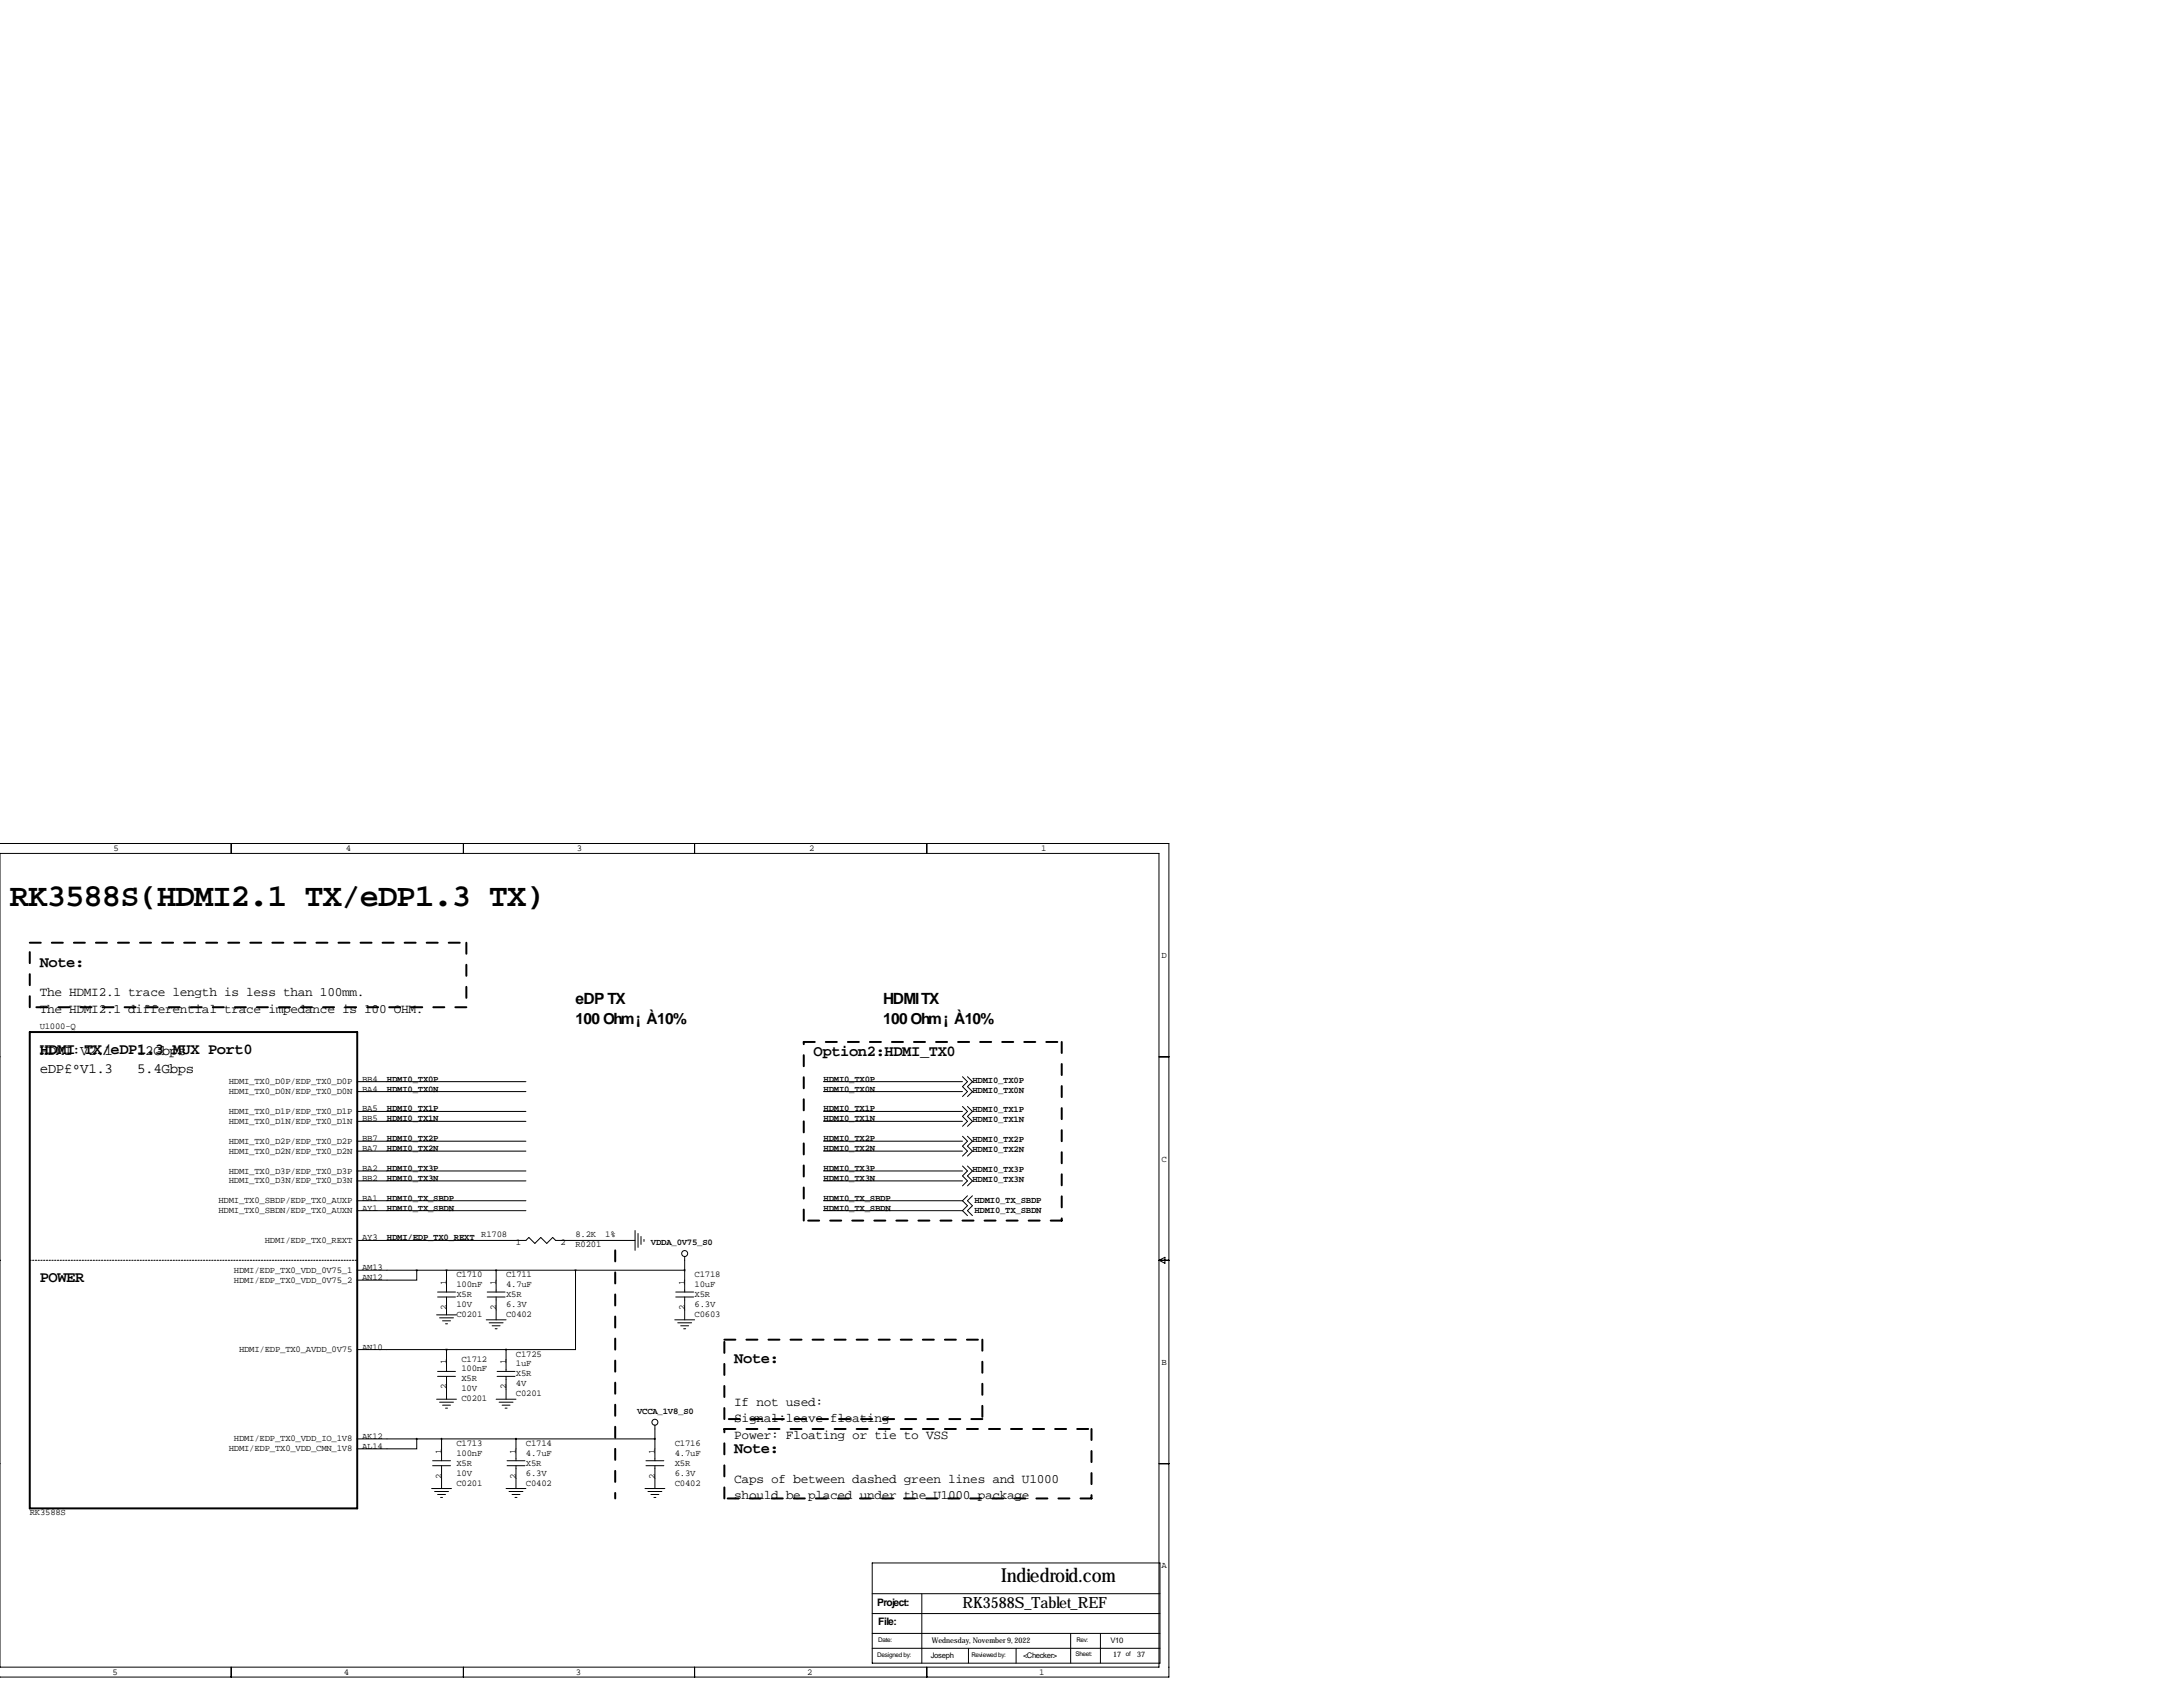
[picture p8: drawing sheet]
<svg xmlns="http://www.w3.org/2000/svg" width="559mm" height="432mm" viewBox="0 0 559 432" stroke-linecap="round" stroke-linejoin="round" font-family="sans-serif">
<defs><g id="words">
<text font-size="8.2" x="2.5" y="231.9">RK3588S(HDMI2.1 TX/eDP1.3 TX)</text>
<text font-size="4.9" x="256.3" y="404.9">Indiedroid.com</text>
<g font-size="4">
<text x="10.2" y="247.4">Note:</text>
<text x="147.3" y="257">eDP TX</text>
<text x="226.1" y="257">HDMI TX</text>
<text x="147.3" y="262">100 Ohm ¡À10%</text>
<text x="226.1" y="262">100 Ohm ¡À10%</text>
<text x="10.2" y="269.7">HDMI TX/eDP1.3 MUX Port0</text>
<text x="208.3" y="270.3">Option2:HDMI_TX0</text>
<text x="10.2" y="328.2">POWER</text>
<text x="188" y="349">Note:</text>
<text x="188" y="371.9">Note:</text>
<text x="246.4" y="411.5">RK3588S_Tablet_REF</text>
</g>
<g font-size="3.6">
<text x="10.2" y="274.6">eDP£ºV1.3</text>
<text x="10.2" y="270">HDMI:V2.1</text>
<text x="35.1" y="274.6">5.4Gbps</text>
<text x="35.1" y="270">12Gbps</text>
</g>
<g font-size="3.3">
<text x="10.2" y="255">The HDMI2.1 trace length is less than 100mm.</text>
<text x="10.2" y="259.2">The HDMI2.1 differential trace impedance is 100 OHM.</text>
<text x="188" y="359.9">If not used:</text>
<text x="188" y="364.1">Signal:leave floating</text>
<text x="188" y="368.2">Power: Floating or tie to VSS</text>
<text x="188" y="379.5">Caps of between dashed green lines and U1000</text>
<text x="188" y="383.6">should be placed under the U1000 package</text>
</g>
<g font-size="2.6">
<text x="224.5" y="411">Project:</text>
<text x="224.8" y="416.1">File:</text>
</g>
<g font-size="2.3">
<text x="29.1" y="217.8">5</text>
<text x="88.5" y="217.8">4</text>
<text x="147.7" y="217.8">3</text>
<text x="207.1" y="217.8">2</text>
<text x="266.5" y="217.8">1</text>
<text x="297.3" y="245.2">D</text>
<text x="10.2" y="263.4">U1000-Q</text>
<text x="58.5" y="277.5">HDMI_TX0_D0P/EDP_TX0_D0P</text>
<text x="58.5" y="280">HDMI_TX0_D0N/EDP_TX0_D0N</text>
<text x="92.7" y="276.9">BB4</text>
<text x="92.7" y="279.4">BA4</text>
<text x="99.1" y="279.4">HDMI0_TX0N</text>
<text x="99.1" y="276.9">HDMI0_TX0P</text>
<text x="210.8" y="279.4">HDMI0_TX0N</text>
<text x="210.8" y="276.9">HDMI0_TX0P</text>
<text x="248.9" y="279.7">HDMI0_TX0N</text>
<text x="248.9" y="277.1">HDMI0_TX0P</text>
<text x="58.5" y="285.1">HDMI_TX0_D1P/EDP_TX0_D1P</text>
<text x="58.5" y="287.7">HDMI_TX0_D1N/EDP_TX0_D1N</text>
<text x="92.7" y="284.5">BA5</text>
<text x="92.7" y="287">BB5</text>
<text x="99.1" y="287">HDMI0_TX1N</text>
<text x="99.1" y="284.5">HDMI0_TX1P</text>
<text x="210.8" y="287">HDMI0_TX1N</text>
<text x="210.8" y="284.5">HDMI0_TX1P</text>
<text x="248.9" y="287.3">HDMI0_TX1N</text>
<text x="248.9" y="284.7">HDMI0_TX1P</text>
<text x="58.5" y="292.7">HDMI_TX0_D2P/EDP_TX0_D2P</text>
<text x="92.7" y="292.1">BB7</text>
<text x="99.1" y="292.1">HDMI0_TX2P</text>
<text x="210.8" y="292.1">HDMI0_TX2P</text>
<text x="248.9" y="292.4">HDMI0_TX2P</text>
<text x="58.5" y="295.3">HDMI_TX0_D2N/EDP_TX0_D2N</text>
<text x="92.7" y="294.6">BA7</text>
<text x="92.7" y="299.7">BA2</text>
<text x="99.1" y="294.6">HDMI0_TX2N</text>
<text x="99.1" y="299.7">HDMI0_TX3P</text>
<text x="210.8" y="294.6">HDMI0_TX2N</text>
<text x="210.8" y="299.7">HDMI0_TX3P</text>
<text x="248.9" y="294.9">HDMI0_TX2N</text>
<text x="248.9" y="300">HDMI0_TX3P</text>
<text x="297.3" y="297.3">C</text>
<text x="58.5" y="300.4">HDMI_TX0_D3P/EDP_TX0_D3P</text>
<text x="58.5" y="302.9">HDMI_TX0_D3N/EDP_TX0_D3N</text>
<text x="92.7" y="302.3">BB2</text>
<text x="99.1" y="302.3">HDMI0_TX3N</text>
<text x="210.8" y="302.3">HDMI0_TX3N</text>
<text x="248.9" y="302.5">HDMI0_TX3N</text>
<text x="55.9" y="308">HDMI_TX0_SBDP/EDP_TX0_AUXP</text>
<text x="55.9" y="310.5">HDMI_TX0_SBDN/EDP_TX0_AUXN</text>
<text x="92.7" y="307.3">BA1</text>
<text x="92.7" y="309.9">AY1</text>
<text x="99.1" y="307.3">HDMI0_TX_SBDP</text>
<text x="99.1" y="309.9">HDMI0_TX_SBDN</text>
<text x="210.8" y="307.3">HDMI0_TX_SBDP</text>
<text x="210.8" y="309.9">HDMI0_TX_SBDN</text>
<text x="249.4" y="307.8">HDMI0_TX_SBDP</text>
<text x="249.4" y="310.4">HDMI0_TX_SBDN</text>
<text x="92.7" y="317.5">AY3</text>
<text x="99.1" y="317.5">HDMI/EDP_TX0_REXT</text>
<text x="123.2" y="316.7">R1708</text>
<text x="147.3" y="316.7">8.2K</text>
<text x="154.9" y="316.7">1%</text>
<text x="67.8" y="318.1">HDMI/EDP_TX0_REXT</text>
<text x="132" y="318.8">1</text>
<text x="143.5" y="318.8">2</text>
<text x="147.3" y="319.3">R0201</text>
<text x="166.6" y="318.8">VDDA_0V75_S0</text>
<text x="59.9" y="325.8">HDMI/EDP_TX0_VDD_0V75_1</text>
<text x="59.9" y="328.3">HDMI/EDP_TX0_VDD_0V75_2</text>
<text x="92.7" y="325.1">AM13</text>
<text x="92.7" y="327.7">AN12</text>
<text x="114.3" y="328.9" transform="rotate(-90 114.3 328.9)">1</text>
<text x="116.8" y="326.9">C1710</text>
<text x="116.8" y="329.4">100nF</text>
<text x="127" y="328.9" transform="rotate(-90 127 328.9)">1</text>
<text x="129.5" y="326.9">C1711</text>
<text x="129.5" y="329.4">4.7uF</text>
<text x="175.3" y="328.9" transform="rotate(-90 175.3 328.9)">1</text>
<text x="177.8" y="326.9">C1718</text>
<text x="177.8" y="329.4">10uF</text>
<text x="114.3" y="335.3" transform="rotate(-90 114.3 335.3)">2</text>
<text x="116.8" y="332">X5R</text>
<text x="116.8" y="334.5">10V</text>
<text x="127" y="335.3" transform="rotate(-90 127 335.3)">2</text>
<text x="129.5" y="332">X5R</text>
<text x="129.5" y="334.5">6.3V</text>
<text x="175.3" y="335.3" transform="rotate(-90 175.3 335.3)">2</text>
<text x="177.8" y="334.5">6.3V</text>
<text x="177.8" y="332">X5R</text>
<text x="116.8" y="337.1">C0201</text>
<text x="129.5" y="337.1">C0402</text>
<text x="177.8" y="337.1">C0603</text>
<text x="61.2" y="346.1">HDMI/EDP_TX0_AVDD_0V75</text>
<text x="92.7" y="345.4">AN10</text>
<text x="132.1" y="347.2">C1725</text>
<text x="114.3" y="349.2" transform="rotate(-90 114.3 349.2)">1</text>
<text x="118.1" y="348.5">C1712</text>
<text x="118.1" y="353.6">X5R</text>
<text x="118.1" y="351">100nF</text>
<text x="129.5" y="349.2" transform="rotate(-90 129.5 349.2)">1</text>
<text x="132.1" y="352.3">X5R</text>
<text x="132.1" y="349.8">1uF</text>
<text x="297.3" y="349.4">B</text>
<text x="114.3" y="355.6" transform="rotate(-90 114.3 355.6)">2</text>
<text x="118.1" y="358.6">C0201</text>
<text x="118.1" y="356.1">10V</text>
<text x="129.5" y="355.6" transform="rotate(-90 129.5 355.6)">2</text>
<text x="132.1" y="357.4">C0201</text>
<text x="132.1" y="354.8">4V</text>
<text x="163.1" y="361.9">VCCA_1V8_S0</text>
<text x="58.5" y="371.5">HDMI/EDP_TX0_VDD_CMN_1V8</text>
<text x="59.9" y="368.9">HDMI/EDP_TX0_VDD_IO_1V8</text>
<text x="92.7" y="368.3">AK12</text>
<text x="92.7" y="370.8">AL14</text>
<text x="116.8" y="370.1">C1713</text>
<text x="134.6" y="370.1">C1714</text>
<text x="172.7" y="370.1">C1716</text>
<text x="113" y="372.1" transform="rotate(-90 113 372.1)">1</text>
<text x="116.8" y="375.2">X5R</text>
<text x="116.8" y="377.7">10V</text>
<text x="116.8" y="372.6">100nF</text>
<text x="132.1" y="372.1" transform="rotate(-90 132.1 372.1)">1</text>
<text x="134.6" y="377.7">6.3V</text>
<text x="134.6" y="375.2">X5R</text>
<text x="134.6" y="372.6">4.7uF</text>
<text x="167.6" y="372.1" transform="rotate(-90 167.6 372.1)">1</text>
<text x="172.7" y="377.7">6.3V</text>
<text x="172.7" y="375.2">X5R</text>
<text x="172.7" y="372.6">4.7uF</text>
<text x="113" y="378.5" transform="rotate(-90 113 378.5)">2</text>
<text x="116.8" y="380.2">C0201</text>
<text x="132.1" y="378.5" transform="rotate(-90 132.1 378.5)">2</text>
<text x="134.6" y="380.2">C0402</text>
<text x="167.6" y="378.5" transform="rotate(-90 167.6 378.5)">2</text>
<text x="172.7" y="380.2">C0402</text>
<text x="7.6" y="387.9">RK3588S</text>
<text x="297.3" y="401.5">A</text>
<text x="28.8" y="428.6">5</text>
<text x="88" y="428.6">4</text>
<text x="147.4" y="428.6">3</text>
<text x="206.6" y="428.6">2</text>
<text x="266" y="428.6">1</text>
</g>
<g font-size="2">
<text x="238.3" y="424.4">Joseph</text>
<text x="238.5" y="420.6">Wednesday, November 9, 2022</text>
<text x="261.9" y="424.4">&lt;Checker&gt;</text>
<text x="284.2" y="420.6">V10</text>
<text x="285" y="424.2">17</text>
<text x="291.1" y="424.2">37</text>
</g>
<g font-size="1.6">
<text x="224.5" y="424.2">Designed by:</text>
<text x="224.8" y="420.4">Date:</text>
<text x="248.7" y="424.2">Reviewed by:</text>
<text x="275.3" y="423.9">Sheet:</text>
<text x="275.6" y="420.4">Rev:</text>
<text x="288.2" y="423.9">of</text>
</g>
</g></defs>
<g fill="none" stroke="#000" stroke-width=".51" stroke-dasharray="2.8 2.8">
<path d="M7.6 257.8v-16.5M7.6 241.3h111.8M119.4 241.3v16.5M119.4 257.8h-111.8M205.7 266.7h66.1M271.8 266.7v45.7M205.7 312.4v-45.7M271.8 312.4h-66.1M157.5 320v63.5M185.4 342.9h66.1M251.5 342.9v20.3M185.4 365.8h94"/>
<path d="M185.4 363.2v-20.3M251.5 363.2h-66.1M279.4 365.8v17.7M185.4 383.5v-17.7M279.4 383.5h-94"/>
</g>
<g fill="none" stroke="#000" stroke-width=".26">
<path d="M0 215.9h299.2v213.4h-299.3M0 218.4h296.7v208.3h-296.7zM59.2 215.9v2.5M118.6 215.9v2.5M177.8 215.9v2.5M237.2 215.9v2.5M-.1 270.5h.1M91.4 276.9h43.2M91.4 279.4h43.2M210.8 276.9h35.6M210.8 279.4h35.6M246.4 275.6l1.2 1.3-1.2 1.2 1.2 1.3-1.2 1.3"/>
<path d="M247.6 275.6l1.3 1.3-1.3 1.2 1.3 1.3-1.3 1.3M296.7 270.5h2.5M91.4 284.5h43.2M91.4 287h43.2M91.4 292.1h43.2M91.4 294.6h43.2M91.4 299.7h43.2M210.8 284.5h35.6M210.8 287h35.6M210.8 292.1h35.6M210.8 294.6h35.6M210.8 299.7h35.6"/>
<path d="M246.4 283.2l1.2 1.3-1.2 1.3 1.2 1.2-1.2 1.3M246.4 290.8l1.2 1.3-1.2 1.3 1.2 1.2-1.2 1.3M246.4 298.4l1.2 1.3-1.2 1.3 1.2 1.3-1.2 1.2M247.6 283.2l1.3 1.3-1.3 1.3 1.3 1.2-1.3 1.3M247.6 290.8l1.3 1.3-1.3 1.3 1.3 1.2-1.3 1.3M247.6 298.4l1.3 1.3-1.3 1.3 1.3 1.3-1.3 1.2M91.4 302.3h43.2M91.4 307.3h43.2M91.4 309.9h43.2M91.4 317.5h43.2l.8-.8 1.5 1.6 1.5-1.6 1.6 1.6 1.5-1.6 .7 .8h20.4M162.6 315v5M163.3 315.7v3.6"/>
<path d="M164.1 316.5v2M164.8 317.2v.6M210.8 302.3h35.6M210.8 307.3h35.6M210.8 309.9h35.6M246.4 307.3l1.2 1.3-1.2 1.3M246.4 309.9l1.2 1.2M247.6 306.1l-1.2 1.2M248.9 306.1l-1.3 1.2 1.3 1.3-1.3 1.3 1.3 1.2M-.1 322.6h.1M91.4 325.1h83.9M106.7 325.1v2.6h-15.3"/>
<path d="M111.8 336.5h5M112 332h4.6M112 330.7h4.6M112.5 337.3h3.6M113.3 338.1h2M114 338.8h.6M114.3 325.1v5.6M114.3 332v4.5M124.5 337.8h5M124.7 332h4.6M124.7 330.7h4.6M125.2 338.6h3.6"/>
<path d="M126 339.3h2M127 325.1v5.6M127 332v5.8M147.3 325.1v20.3h-17.8M172.7 337.8h5.1M173 332h4.5M173 330.7h4.5M173.5 338.6h3.5M174.2 339.3h2.1M175.3 321.6v9.1M175.3 332v5.8M296.7 322.6h2.5"/>
<path d="M296.7 322.6l1.5-.8v1.5zM91.4 345.4h38.1M111.8 358.1h5M112 352.3h4.6M112 351h4.6M112.5 358.9h3.6M113.3 359.7h2M114.3 345.4v5.6M114.3 352.3v5.8M126.7 340.1h.6M127 358.1h5.1M127.3 352.3h4.5"/>
<path d="M127.3 351h4.5M127.8 358.9h3.5M128.5 359.7h2.1M129.5 345.4v5.6M129.5 352.3v5.8M175 340.1h.5M-.1 374.6h.1M91.4 368.3h76.2M106.7 368.3v2.5h-15.3M110.7 375.2h4.6M110.7 373.9h4.6M113 368.3v5.6"/>
<path d="M113 375.2v5.8M114 360.4h.6M129.3 360.4h.5M129.8 375.2h4.6M129.8 373.9h4.6M132.1 368.3v5.6M132.1 375.2v5.8M165.4 375.2h4.5M165.4 373.9h4.5M167.6 364.7v9.2M167.6 375.2v5.8M296.7 374.6h2.5"/>
<path d="M110.5 381h5.1M111.3 381.8h3.5M112 382.5h2M112.8 383.3h.5M129.5 381h5.1M130.3 381.8h3.6M131.1 382.5h2M131.8 383.3h.5M165.1 381h5.1M165.9 381.8h3.5M166.6 382.5h2.1M167.4 383.3h.5"/>
<path d="M223.3 407.9h73.6M223.3 400h73.6v25.7h-73.6zM223.3 413h73.6M223.3 418.1h73.6M236 407.9v17.8M274.1 418.1v7.6M281.7 418.1v7.6M59.2 426.7v2.6M118.6 426.7v2.6M177.8 426.7v2.6M223.3 421.9h73.6M237.2 426.7v2.6"/>
<path d="M247.9 421.9v3.8M260.1 421.9v3.8"/>
<circle cx="175.3" cy="320.9" r=".76"/>
<circle cx="167.6" cy="364" r=".76"/>
</g>
<path d="M7.6 264.2h83.8v121.9h-83.8z" fill="none" stroke="#000" stroke-width=".51"/>
<path d="M7.6 322.6h83.8" fill="none" stroke="#000" stroke-width=".26" stroke-dasharray=".4 .4"/>
<path d="M167.6 368.3a.05 .05 0 0 0 .1 0 .05 .05 0 0 0-.1 0zM129.5 345.4a.05 .05 0 0 0 .1 0 .05 .05 0 0 0-.1 0zM175.2 325.1a.05 .05 0 0 0 .1 0 .05 .05 0 0 0-.1 0z" fill="#000" stroke="#000" stroke-width=".51"/>
<use href="#words"/>
</svg>
